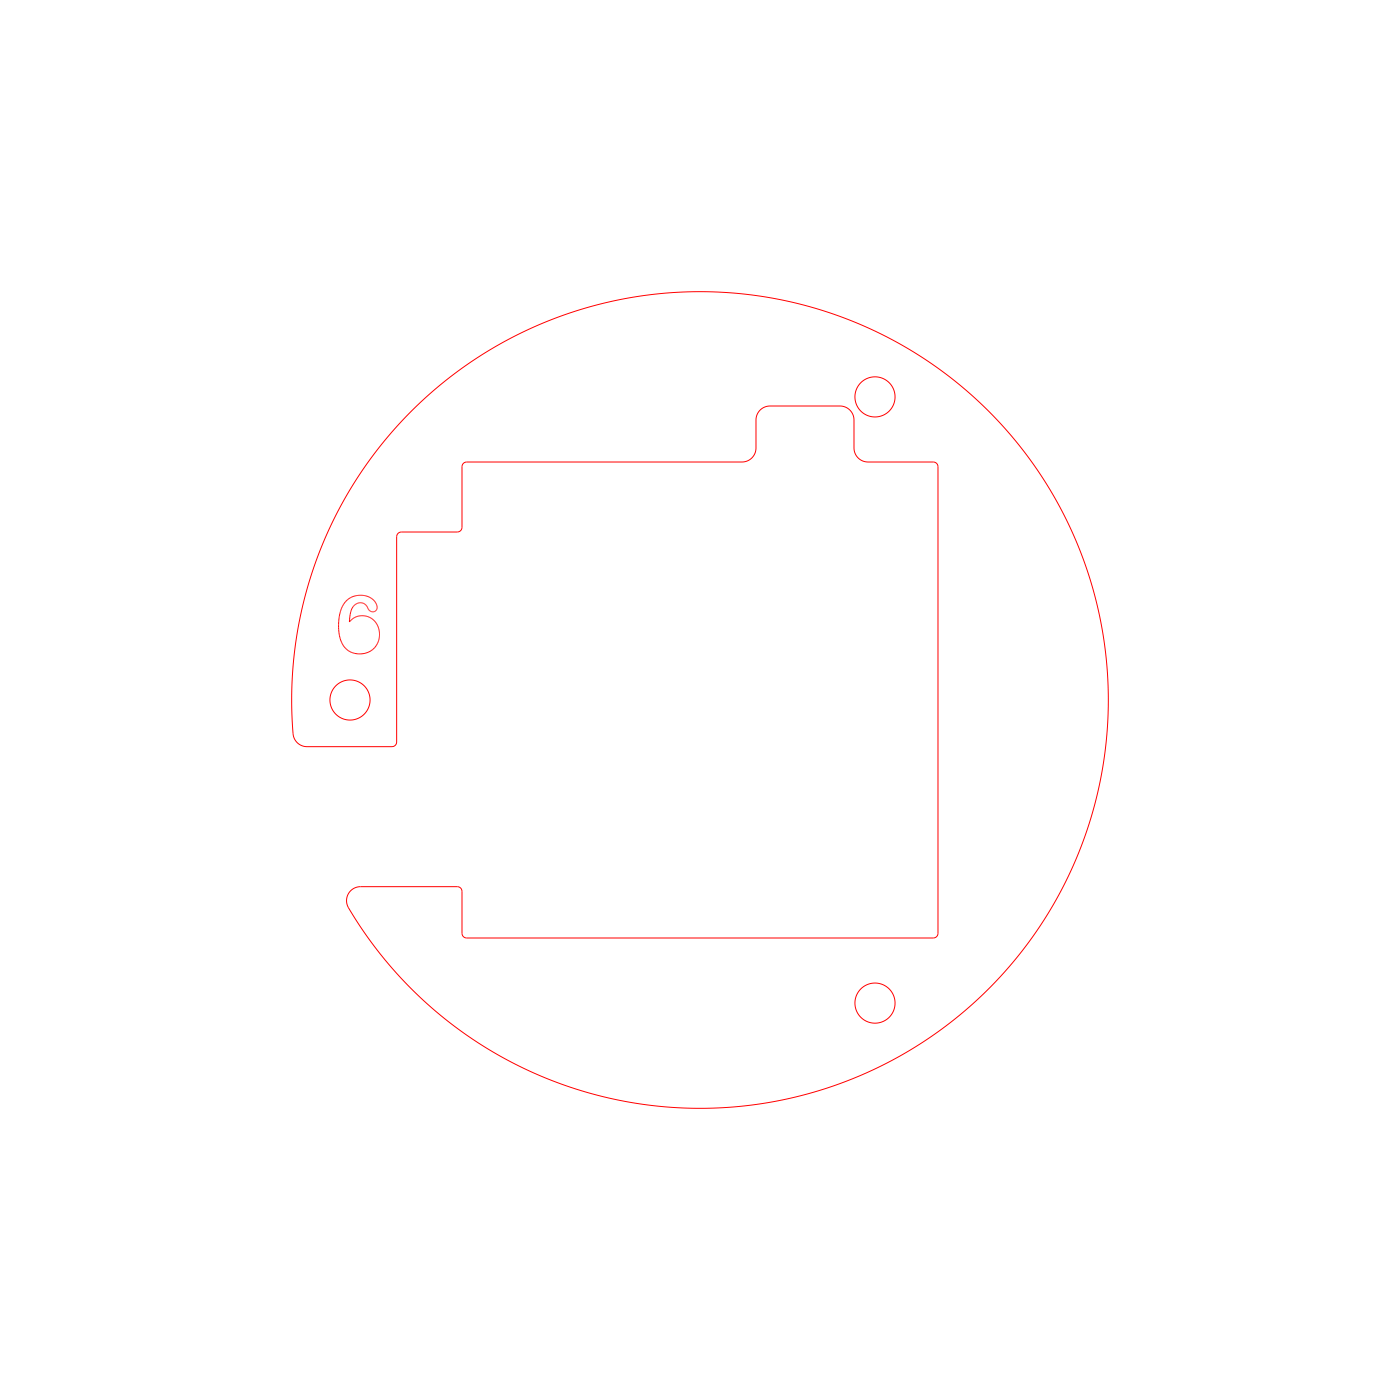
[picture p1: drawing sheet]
<svg xmlns="http://www.w3.org/2000/svg" width="300mm" height="300mm" viewBox="0 0 300 300" stroke-linecap="round" stroke-linejoin="round" font-family="sans-serif">
<g fill="none" stroke="#f00" stroke-width=".21">
<path d="M88 88.2l5-4.6 5.2-4.2 5.2-3.5 6.3-3.6 6.1-2.8 6.3-2.4 6-1.8 6.6-1.5 7.2-.9 6.5-.4 6 .1 6.9 .6 6.7 1.2 7 1.8 6.6 2.2 6 2.6 5.8 3 6.1 3.9 5.2 3.8 5.3 4.6 4.6 4.6 4.5 5.4 4.2 5.9 3.2 5.3 3.1 6.1 2.5 6.2 2 6.2 1.5 6.1 1.1 6.1 .7 7.5 .1 6.2-.5 7.3-.9 6.4-1.5 6.6-2 6.7-2.4 6-3 6.3-3.6 6.1-3.5 5.1-4.3 5.2-4.4 4.8-5 4.5-5.5 4.3-5.7 3.7-6.3 3.5-6.2 2.8-5.9 2.1-6.5 1.8-7.1 1.4-6.7 .8-7.2 .2-6.3-.3-6.9-.8-6.6-1.3-6.1-1.7-6.5-2.4-6.4-2.9-6.1-3.4-5.6-3.8-5.3-4.1-5-4.6-4.8-5.1-3.9-4.9-3.8-5.5a7.6 7.6 0 0 1-1.7-3.9 3 3 0 0 1 3-2.8l21 .1 .6 .4 .1 .5v9.2l.3 .5 .6 .3h100.1l.7-.3 .3-.6v-100.3l-.5-.6-.4-.2h-14.3a2.99 2.99 0 0 1-2.8-3v-6.2a3 3 0 0 0-3-2.8h-15.2a3 3 0 0 0-2.8 3v6.2a3 3 0 0 1-3 2.8h-59l-.5 .1-.3 .4-.2 .4v13.1l-.3 .7-.7 .3h-12l-.5 .1-.4 .6-.1 44.4-.2 .4-.3 .4-.5 .1h-18.4a3.3 3.3 0 0 1-2.9-3.8l-.2-4.5 .1-5 .3-5 .5-4.5 .7-3.9 1.1-4.9 1.3-4.6 1.5-4.2 1.7-4.4 2.1-4.5 2.3-4.2 2.5-4.1 2.5-3.7 2.7-3.6 2.8-3.2zM74.2 128.8a4.1 4.1 0 0 1 6.5 .8 1.05 1.05 0 0 1-.7 1.5 1.05 1.05 0 0 1-1.3-1 1.86 1.86 0 0 0-2-.9 1.86 1.86 0 0 0-1.4 1.6l-.4 2.5a3.7 3.7 0 0 1 4.4-1 3.7 3.7 0 0 1 2 4.1 4.3 4.3 0 0 1-4.5 3.7 4.3 4.3 0 0 1-4.1-4.2 8.7 8.7 0 0 1 1.5-7.1z"/>
<circle cx="187.5" cy="85.1" r="4.3"/>
<circle cx="75" cy="150" r="4.3"/>
<circle cx="187.5" cy="215" r="4.3"/>
</g>
</svg>
